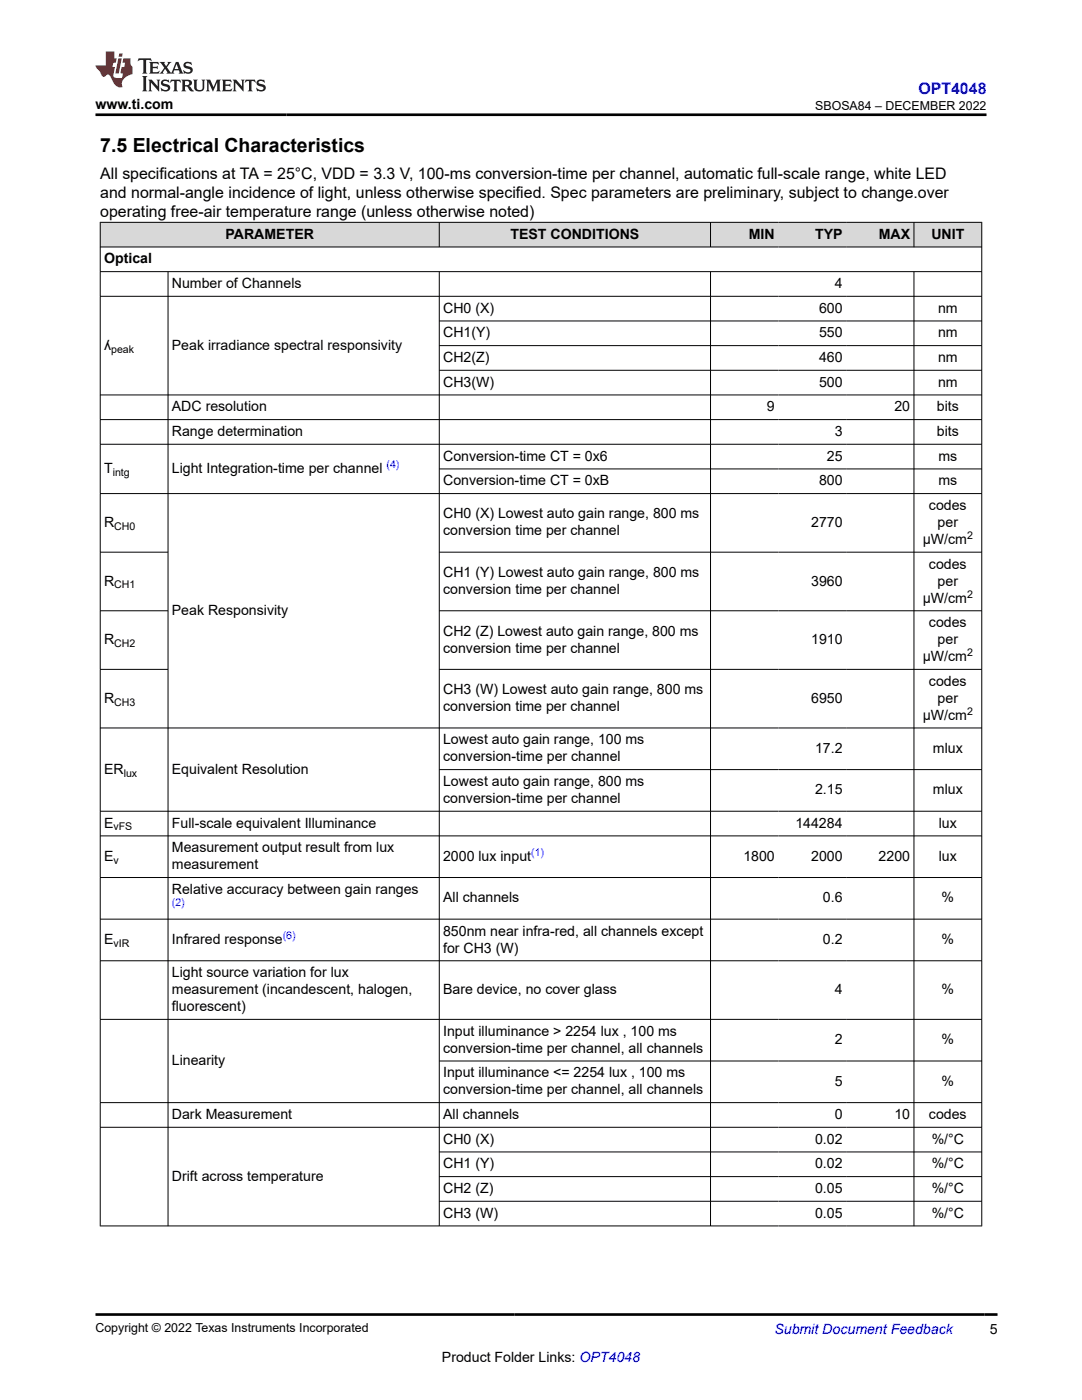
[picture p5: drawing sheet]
<svg xmlns="http://www.w3.org/2000/svg" width="216mm" height="279mm" viewBox="0 0 216 279" stroke-linecap="round" stroke-linejoin="round" font-family="sans-serif">
<defs><g id="words">
<text font-size="3.9" x="20" y="30.3">7.5 Electrical Characteristics</text>
<text font-size="3.2" fill="#00f" x="183.3" y="18.7">OPT4048</text>
<g font-size="3.2">
<text x="20" y="35.7">All specifications at TA = 25°C, VDD = 3.3 V, 100-ms conversion-time per channel, automatic full-scale range, white LED</text>
<text x="20" y="39.5">and normal-angle incidence of light, unless otherwise specified. Spec parameters are preliminary, subject to change.over</text>
<text x="20" y="43.3">operating free-air temperature range (unless otherwise noted)</text>
</g>
<g font-size="2.8">
<text x="19.1" y="21.8">www.ti.com</text>
<text x="45" y="47.6">PARAMETER</text>
<text x="101.9" y="47.6">TEST CONDITIONS</text>
<text x="149.4" y="47.6">MIN</text>
<text x="162.6" y="47.6">TYP</text>
<text x="175.3" y="47.6">MAX</text>
<text x="185.8" y="47.6">UNIT</text>
<text x="20.8" y="52.6">Optical</text>
<text x="34.3" y="57.5">Number of Channels</text>
<text x="166.6" y="57.5">4</text>
<text x="88.4" y="62.4">CH0 (X)</text>
<text x="163.4" y="62.4">600</text>
<text x="187.2" y="62.4">nm</text>
<text x="20.8" y="69.8">ʎ</text>
<text x="34.3" y="69.8">Peak irradiance spectral responsivity</text>
<text x="88.4" y="67.3">CH1(Y)</text>
<text x="163.4" y="67.3">550</text>
<text x="187.2" y="67.3">nm</text>
<text x="88.4" y="72.3">CH2(Z)</text>
<text x="88.4" y="77.2">CH3(W)</text>
<text x="163.4" y="72.3">460</text>
<text x="163.4" y="77.2">500</text>
<text x="187.2" y="72.3">nm</text>
<text x="187.2" y="77.2">nm</text>
<text x="34.3" y="82.1">ADC resolution</text>
<text x="153" y="82.1">9</text>
<text x="178.5" y="82.1">20</text>
<text x="186.9" y="82.1">bits</text>
<text x="34.3" y="87">Range determination</text>
<text x="166.6" y="87">3</text>
<text x="186.9" y="87">bits</text>
<text x="20.8" y="94.4">T</text>
<text x="34.3" y="94.4">Light Integration-time per channel</text>
<text x="88.4" y="91.9">Conversion-time CT = 0x6</text>
<text x="165" y="91.9">25</text>
<text x="187.3" y="91.9">ms</text>
<text x="88.4" y="96.9">Conversion-time CT = 0xB</text>
<text x="163.4" y="96.9">800</text>
<text x="185.4" y="101.8">codes</text>
<text x="187.3" y="96.9">ms</text>
<text x="20.8" y="105.2">R</text>
<text x="88.4" y="103.5">CH0 (X) Lowest auto gain range, 800 ms</text>
<text x="88.4" y="106.9">conversion time per channel</text>
<text x="161.9" y="105.2">2770</text>
<text x="187.1" y="105.2">per</text>
<text x="184.1" y="108.6">μW/cm</text>
<text x="185.4" y="113.5">codes</text>
<text x="20.8" y="116.9">R</text>
<text x="88.4" y="115.2">CH1 (Y) Lowest auto gain range, 800 ms</text>
<text x="88.4" y="118.6">conversion time per channel</text>
<text x="161.9" y="116.9">3960</text>
<text x="187.1" y="116.9">per</text>
<text x="34.3" y="122.7">Peak Responsivity</text>
<text x="184.1" y="120.2">μW/cm</text>
<text x="185.4" y="125.2">codes</text>
<text x="20.8" y="128.6">R</text>
<text x="88.4" y="126.9">CH2 (Z) Lowest auto gain range, 800 ms</text>
<text x="88.4" y="130.2">conversion time per channel</text>
<text x="161.9" y="128.6">1910</text>
<text x="184.1" y="131.9">μW/cm</text>
<text x="187.1" y="128.6">per</text>
<text x="185.4" y="136.9">codes</text>
<text x="20.8" y="140.2">R</text>
<text x="88.4" y="138.6">CH3 (W) Lowest auto gain range, 800 ms</text>
<text x="88.4" y="141.9">conversion time per channel</text>
<text x="161.9" y="140.2">6950</text>
<text x="184.1" y="143.6">μW/cm</text>
<text x="187.1" y="140.2">per</text>
<text x="88.4" y="148.6">Lowest auto gain range, 100 ms</text>
<text x="20.8" y="154.4">ER</text>
<text x="34.3" y="154.4">Equivalent Resolution</text>
<text x="88.4" y="151.9">conversion-time per channel</text>
<text x="162.6" y="150.2">17.2</text>
<text x="186.2" y="150.2">mlux</text>
<text x="88.4" y="156.9">Lowest auto gain range, 800 ms</text>
<text x="88.4" y="160.3">conversion-time per channel</text>
<text x="162.6" y="158.6">2.15</text>
<text x="186.2" y="158.6">mlux</text>
<text x="20.8" y="165.2">E</text>
<text x="34.3" y="165.2">Full-scale equivalent Illuminance</text>
<text x="158.7" y="165.2">144284</text>
<text x="187.3" y="165.2">lux</text>
<text x="20.8" y="171.8">E</text>
<text x="34.3" y="170.1">Measurement output result from lux</text>
<text x="34.3" y="173.5">measurement</text>
<text x="88.4" y="171.8">2000 lux input</text>
<text x="148.3" y="171.8">1800</text>
<text x="161.9" y="171.8">2000</text>
<text x="175.3" y="171.8">2200</text>
<text x="187.3" y="171.8">lux</text>
<text x="34.3" y="178.4">Relative accuracy between gain ranges</text>
<text x="88.4" y="180.1">All channels</text>
<text x="164.2" y="180.1">0.6</text>
<text x="187.9" y="180.1">%</text>
<text x="20.8" y="188.4">E</text>
<text x="34.3" y="188.4">Infrared response</text>
<text x="88.4" y="186.7">850nm near infra-red, all channels except</text>
<text x="88.4" y="190.1">for CH3 (W)</text>
<text x="164.2" y="188.4">0.2</text>
<text x="187.9" y="188.4">%</text>
<text x="34.3" y="195">Light source variation for lux</text>
<text x="34.3" y="198.4">measurement (incandescent, halogen,</text>
<text x="34.3" y="201.8">fluorescent)</text>
<text x="88.4" y="198.4">Bare device, no cover glass</text>
<text x="166.6" y="198.4">4</text>
<text x="187.9" y="198.4">%</text>
<text x="88.4" y="206.7">Input illuminance &gt; 2254 lux , 100 ms</text>
<text x="166.6" y="208.4">2</text>
<text x="187.9" y="208.4">%</text>
<text x="34.3" y="212.6">Linearity</text>
<text x="88.4" y="210.1">conversion-time per channel, all channels</text>
<text x="88.4" y="215">Input illuminance &lt;= 2254 lux , 100 ms</text>
<text x="88.4" y="218.4">conversion-time per channel, all channels</text>
<text x="166.6" y="216.7">5</text>
<text x="187.9" y="216.7">%</text>
<text x="34.3" y="223.3">Dark Measurement</text>
<text x="88.4" y="223.3">All channels</text>
<text x="166.6" y="223.3">0</text>
<text x="178.5" y="223.3">10</text>
<text x="185.4" y="223.3">codes</text>
<text x="88.4" y="228.2">CH0 (X)</text>
<text x="88.4" y="233.2">CH1 (Y)</text>
<text x="162.6" y="228.2">0.02</text>
<text x="162.6" y="233.2">0.02</text>
<text x="185.9" y="228.2">%/°C</text>
<text x="185.9" y="233.2">%/°C</text>
<text x="34.3" y="235.6">Drift across temperature</text>
<text x="88.4" y="238.1">CH2 (Z)</text>
<text x="162.6" y="238.1">0.05</text>
<text x="185.9" y="238.1">%/°C</text>
<text x="88.4" y="243">CH3 (W)</text>
<text x="162.6" y="243">0.05</text>
<text x="185.9" y="243">%/°C</text>
<text x="197.5" y="266.1">5</text>
<text x="88.2" y="271.7">Product Folder Links: OPT4048</text>
</g>
<text font-size="2.8" fill="#00f" x="154.5" y="266.2">Submit Document Feedback</text>
<g font-size="2.5">
<text x="162.7" y="21.9">SBOSA84 – DECEMBER 2022</text>
<text x="19.1" y="265.9">Copyright © 2022 Texas Instruments Incorporated</text>
</g>
<g font-size="2.1">
<text x="22.2" y="70.4">peak</text>
<text x="22.5" y="95">intg</text>
<text x="22.8" y="105.7">CH0</text>
<text x="193" y="107.6">2</text>
<text x="22.8" y="117.4">CH1</text>
<text x="193" y="119.3">2</text>
<text x="22.8" y="129.1">CH2</text>
<text x="193" y="131">2</text>
<text x="22.8" y="140.8">CH3</text>
<text x="193" y="142.7">2</text>
<text x="24.7" y="155">lux</text>
<text x="22.6" y="165.7">vFS</text>
<text x="22.6" y="172.4">v</text>
<text x="22.6" y="189">vIR</text>
</g>
<g font-size="2.1" fill="#00f">
<text x="77.1" y="93.5">(4)</text>
<text x="106" y="170.8">(1)</text>
<text x="34.3" y="180.8">(2)</text>
<text x="56.4" y="187.5">(6)</text>
</g>
</g></defs>
<g fill="#d8d8d8">
<path d="M20 44.4h175.9v4.9h-175.9z" fill-rule="evenodd"/>
<path d="M20.1 44.4h67.5v4.8h-67.5z" fill-rule="evenodd"/>
<path d="M87.7 44.4h54v4.8h-54z" fill-rule="evenodd"/>
<path d="M141.8 44.4h13.5v4.8h-13.5z" fill-rule="evenodd"/>
<path d="M155.3 44.4h13.5v4.8h-13.5z" fill-rule="evenodd"/>
<path d="M168.8 44.4h13.5v4.8h-13.5z" fill-rule="evenodd"/>
<path d="M182.4 44.4h13.4v4.8h-13.4z" fill-rule="evenodd"/>
</g>
<g fill="none" stroke="#000" stroke-width=".2">
<path d="M19.9 44.4h176.1M19.9 49.3h176.1M19.9 54.2h176.1M19.9 59.1h176.1M20 44.3v200.4M33.5 54.2v190.5M87.7 44.3v5.1M87.7 54.2v190.5M141.8 44.3v5.1M141.8 54.2v190.5M182.4 44.3v5.1M182.4 54.2v190.5"/>
<path d="M195.9 44.3v200.4M87.7 64.1h108.3M87.7 69h108.3M87.7 73.9h108.3M196 78.8h-176.1M19.9 83.7h176.1M19.9 88.7h176.1M19.9 98.5h176.1M87.7 93.6h108.3M19.9 110.2h13.7M87.7 110.2h108.3M19.9 121.9h13.7"/>
<path d="M19.9 133.6h13.7M87.7 121.9h108.3M87.7 133.6h108.3M19.9 145.3h176.1M87.7 153.6h108.3M19.9 166.8h176.1M19.9 175.1h176.1M196 161.9h-176.1M19.9 183.4h176.1M19.9 191.7h176.1M19.9 203.4h176.1M87.7 211.7h108.3"/>
<path d="M19.9 225h176.1M87.7 229.9h108.3M87.7 234.8h108.3M87.7 239.7h108.3M196 220.1h-176.1M19.9 244.7h176.1"/>
</g>
<path d="M27.7 11.6l-.2 .6 .5-.2h.6v.1v2.2l-.2 .4h1l-.2-.4v-2.2v-.1h.5l.5 .2-.1-.6zM29.8 12.4l.2 .3v1.6l-.2 .4h1.9l.1-.6a1.08 1.08 0 0 1-1.3 .2v-.7h.6l.4 .2v-.7l-.4 .2h-.6v-.5l.2-.2a1 1 0 0 1 1 .3l-.1-.5zM31.8 12.4l1 1.1-1 1.2h.9l-.2-.2 .4-.8 .5 .8-.2 .2h1.6l-.2-.2 .1-.5h1l.1 .5-.1 .2h.9l-.2-.4-.8-1.9h-.5l-1 2.1-.8-1.1 .9-1h-.8l.2 .2-.5 .6-.3-.6 .1-.2zM35.2 12.8l.4 1h-.8zM36.8 12.5a.65 .65 0 0 0-.2 .7 .65 .65 0 0 0 .6 .5l.7 .1 .1 .3a.79 .79 0 0 1-.7 .4 .79 .79 0 0 1-.7-.5l.1 .7 .2-.1a.93 .93 0 0 0 1.1 0 .93 .93 0 0 0 .4-.9 1.46 1.46 0 0 0-1.2-.6l-.1-.3a1.09 1.09 0 0 1 1.2 .2l-.2-.6-.1 .1-.6-.2zM28.4 15.2l.2 .4v2.2l-.2 .4h1l-.2-.4v-2.2l.2-.4zM29.6 15.9l.2 .4v1.5l-.2 .4h.8l-.3-.4v-1.3l1.7 1.8v-2l.2-.4h-.8l.2 .2 .1 1.1-1.2-1.3zM32.3 16a.65 .65 0 0 0-.2 .8 .65 .65 0 0 0 .7 .4l.6 .2 .1 .2a.79 .79 0 0 1-.7 .4 .79 .79 0 0 1-.7-.5l.1 .7 .2-.1a.93 .93 0 0 0 1.1 .1 .93 .93 0 0 0 .4-1 1.46 1.46 0 0 0-1.2-.5l-.1-.4a1.09 1.09 0 0 1 1.2 .2l-.2-.6-.1 .1-.6-.1zM34.1 15.9l-.1 .6a.63 .63 0 0 1 .7-.3l.1 1.6-.3 .4h1l-.2-.4v-1.6a.66 .66 0 0 1 .8 .3l-.1-.6zM36.2 15.9l.2 .4v1.5l-.2 .4h.9l-.2-.2v-.7h.5l.1 .2a.79 .79 0 0 0 1.2 .6l-1-.9a.61 .61 0 0 0 .6-.6 .61 .61 0 0 0-.5-.7zM36.9 16.2h.2a.47 .47 0 0 1 .5 .1 .47 .47 0 0 1 .1 .5l-.2 .1-.6 .1zM38.5 15.9l.2 .2a2.27 2.27 0 0 0 .4 2 1.04 1.04 0 0 0 1.7-.7v-1.3l.2-.2h-.8l.2 .4v1.1a.6 .6 0 0 1-.6 .6 .6 .6 0 0 1-.6-.6v-1.1l.3-.4zM41.1 15.9l.2 .4v1.5l-.2 .4h.7l-.2-.4v-1.4l.9 1.9 .8-1.9v1.4l-.2 .4h1l-.3-.4v-1.5l.3-.4h-.8l-.7 1.5-.7-1.5zM44.3 15.9l.2 .4v1.5l-.2 .4h1.9l.1-.6a1.09 1.09 0 0 1-1.3 .2v-.7h.6l.4 .2v-.6l-.4 .2h-.6v-.6l.2-.1a1.01 1.01 0 0 1 1 .3l-.1-.6zM46.4 15.9l.3 .4v1.5l-.3 .4h.8l-.2-.4v-1.3l1.6 1.8v-2l.2-.4h-.7l.2 .2v1.1l-1.2-1.3zM49 15.9l-.1 .6a.63 .63 0 0 1 .8-.3v1.6l-.3 .4h1l-.2-.4v-1.6a.66 .66 0 0 1 .8 .3l-.1-.6zM51.4 16a.65 .65 0 0 0-.2 .8 .65 .65 0 0 0 .6 .4l.6 .2 .2 .2a.79 .79 0 0 1-.8 .4 .79 .79 0 0 1-.6-.5l.1 .7 .2-.1a.93 .93 0 0 0 1 .1 .93 .93 0 0 0 .5-1 1.46 1.46 0 0 0-1.3-.5l-.1-.4a1.09 1.09 0 0 1 1.3 .2l-.2-.6-.2 .1-.5-.1z" fill="#231f20"/>
<path d="M21.1 10.3v2.7h-2.1l.1 .4 .9 1a.95 .95 0 0 0 .9 .9 .59 .59 0 0 1 .6-.4 .59 .59 0 0 1 .5 .3l.4 .8a1.59 1.59 0 0 0 2.1 1.4 1.61 1.61 0 0 1 1-2.3l1-.3-.1-1.5a1.59 1.59 0 0 1-.4-1.7h-1.4l-.2 .9h.5l-.1 .9h-.5l-.2 .9v.3l.4 .1-.2 .9h-.6a.73 .73 0 0 1-1.1-.7l.3-1.5h-.5l.2-.9h.5l.2-.9h-.5v-1.3zM23.6 11.6l-.6 3.1h.7l.6-3.1zM23.8 10.7l-.1 .6h.7l.1-.6z" fill="#ed1c24"/>
<path d="M19.1 22.9h177.8M19.1 262.3h179.9" fill="none" stroke="#000" stroke-width=".53"/>
<use href="#words"/>
</svg>
